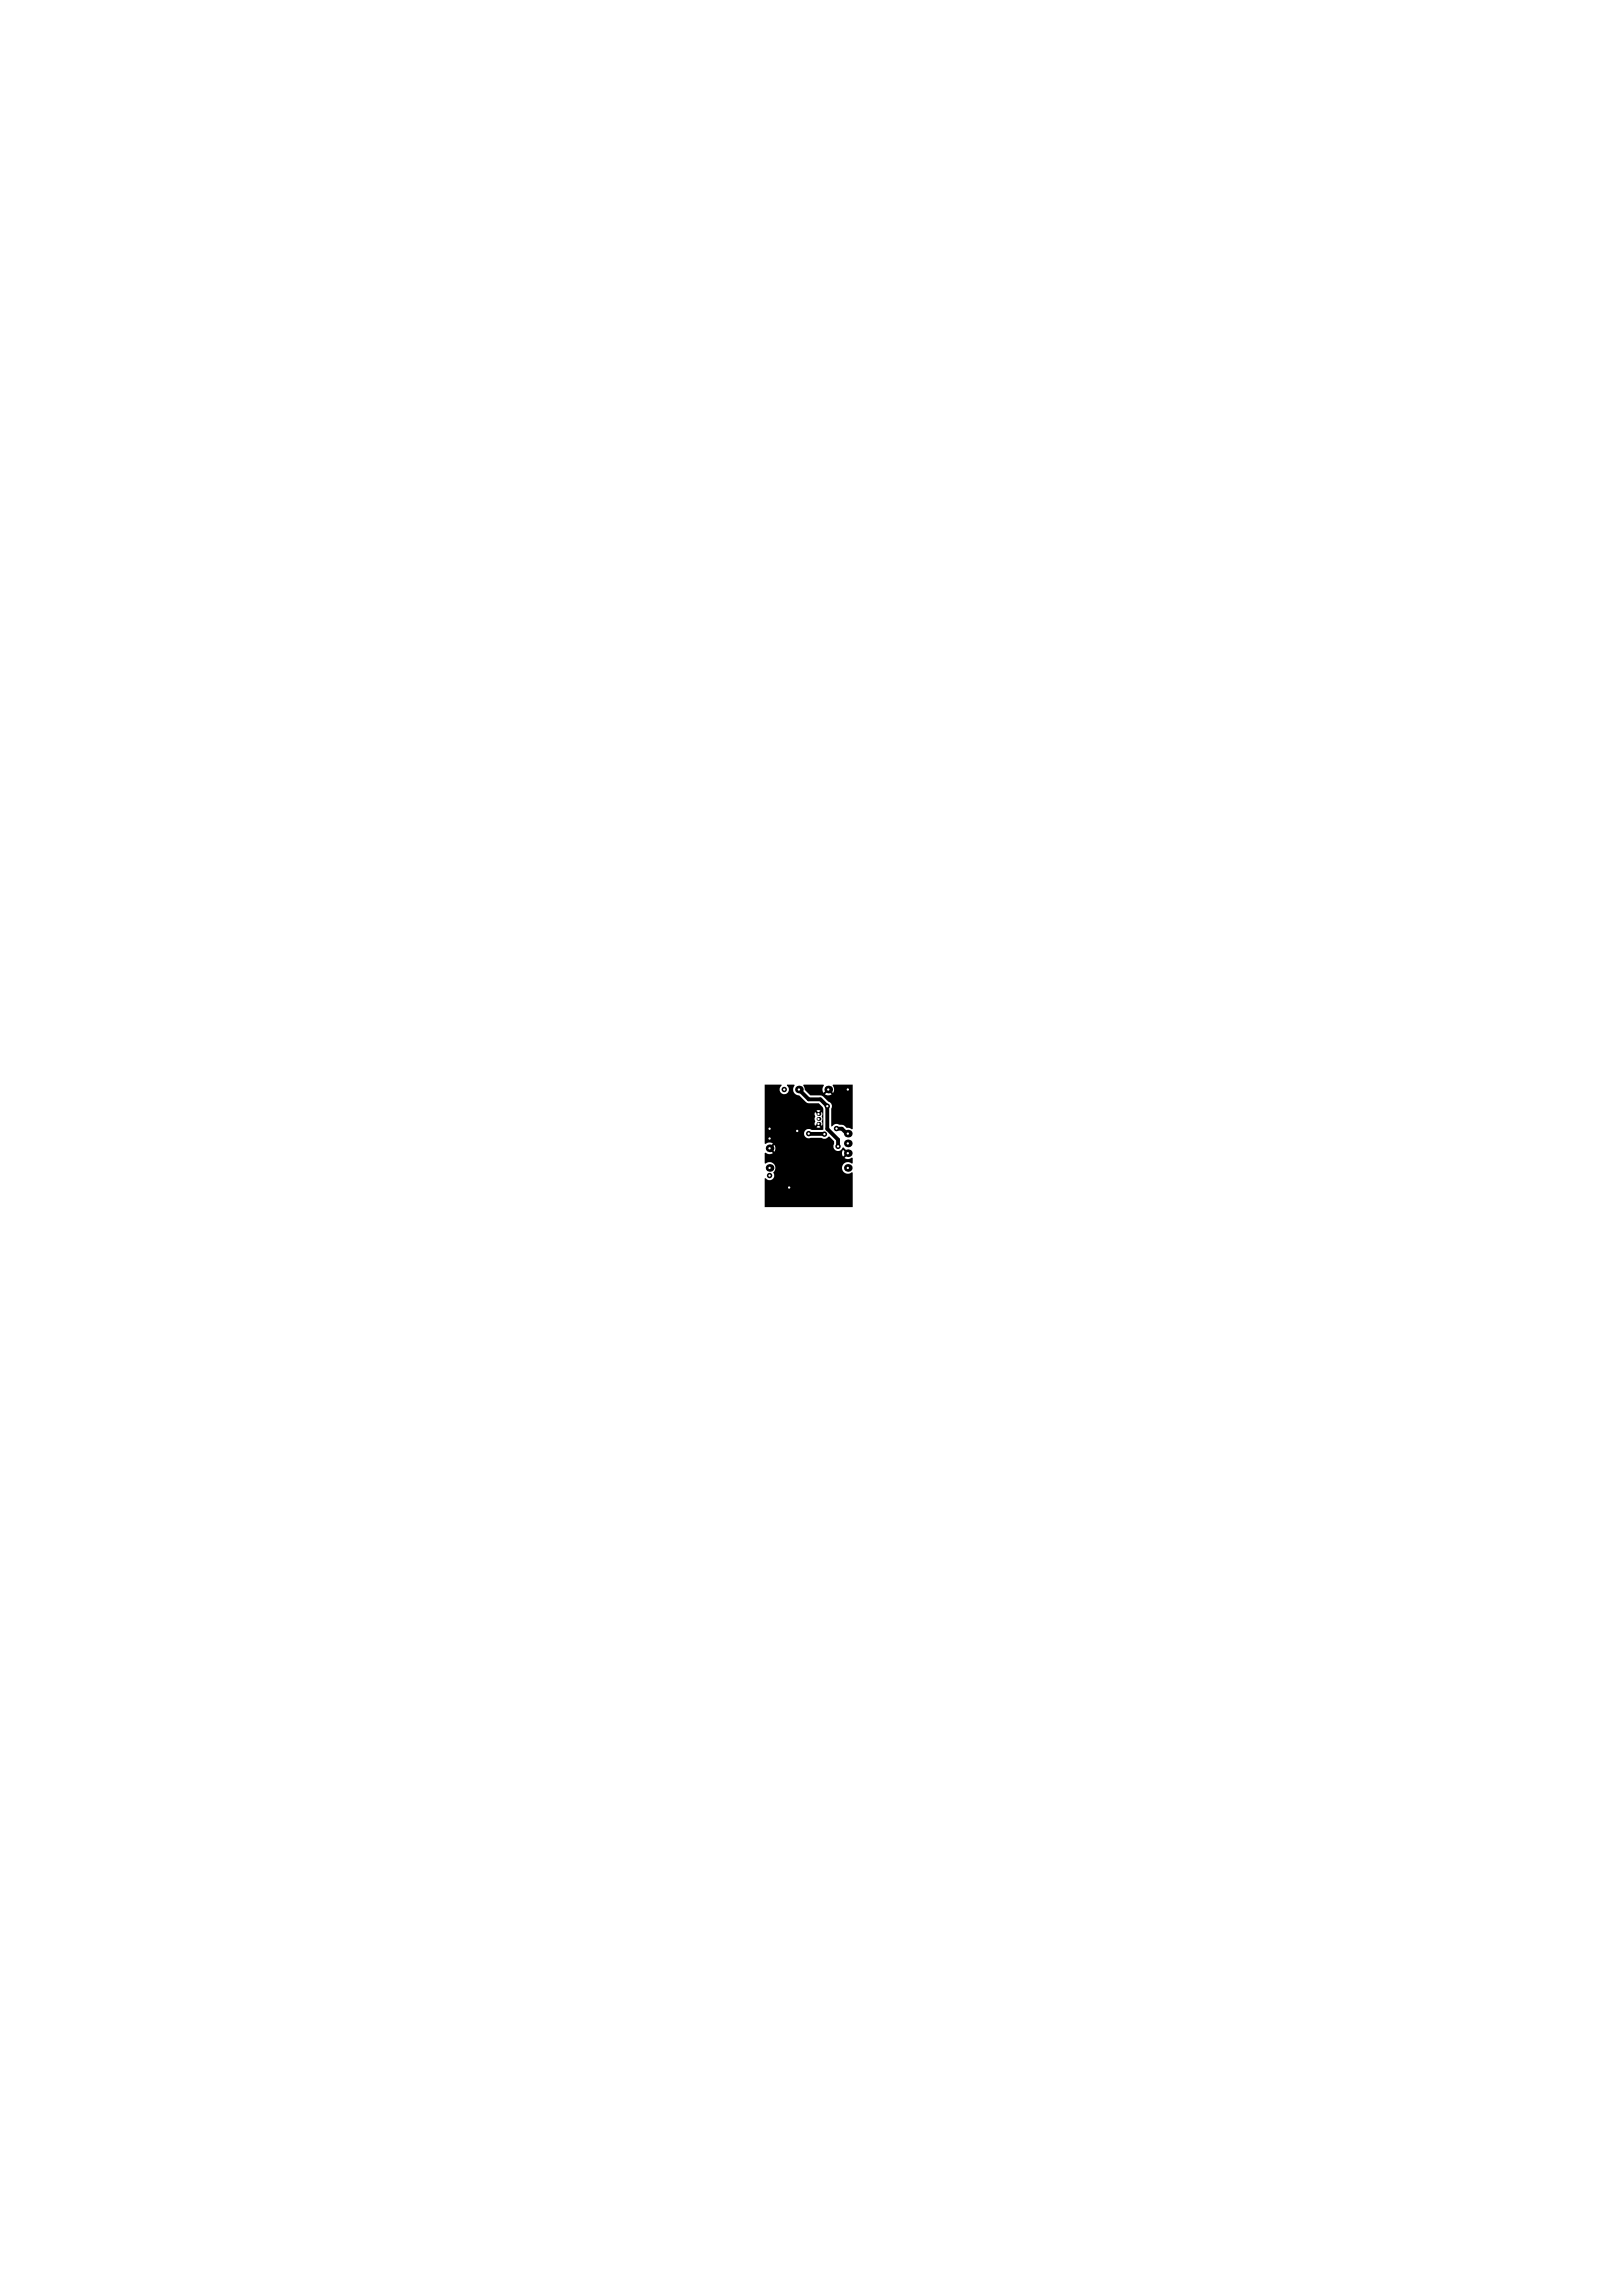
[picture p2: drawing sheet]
<svg xmlns="http://www.w3.org/2000/svg" width="210mm" height="297mm" viewBox="0 0 210 297" stroke-linecap="round" stroke-linejoin="round" font-family="sans-serif">
<g fill="#000">
<path d="M99 140.3h2.1v.1a.61 .61 0 0 0-.1 1 .61 .61 0 0 0 .9 0 .61 .61 0 0 0-.1-1l.1-.1h.9v.1a.75 .75 0 0 0-.1 .9 .75 .75 0 0 0 .7 .4l1.1 1h1.5l.5 .5 .1 .2v2.7l-1.6 .1a.6 .6 0 0 0-1 .4 .6 .6 0 0 0 .9 .6h1.4a.61 .61 0 0 0 .9-.1l.1-.1 .6 .6v.4a.61 .61 0 0 0 .3 .9 .61 .61 0 0 0 .8-.4l.2-.1 .6 .7-.1 .1 .1 .1-.5 .5 .1 .1a.74 .74 0 0 0 .8-.1h.1v.7h-.1a.75 .75 0 0 0-1 .1 .75 .75 0 0 0 0 1 .75 .75 0 0 0 1 0l.1 .1v4.5h-11.3v-3.8h.1a.61 .61 0 0 0 .9 .2 .61 .61 0 0 0 .1-.9 .75 .75 0 0 0 .1-1.1 .75 .75 0 0 0-1.1-.1h-.1v-1.3h.1a.75 .75 0 0 0 .9 0l-.5-.5 .1-.1-.1-.1 .5-.6h-.1a.74 .74 0 0 0-.8 .1h-.1zM105.7 143.7l.2 .2 .3-.2-.2-.1zM105.5 143.9l-.1 .3 .1 .2a.48 .48 0 0 0 0 .7l-.1 .2 .1 .4 .3-.4 .1 .1 .1-.1 .4 .4v-.4l-.1-.2a.48 .48 0 0 0 0-.7l.1-.2v-.3l-.4 .3-.1-.1-.1 .1zM105.9 145.6l-.2 .2 .1 .1 .4-.1zM100.2 148.1l-.4 .5 .4 .4 .1-.3zM109.1 148.8l-.1 .3 .1 .5 .4-.4z"/>
<path d="M104 140.3h2.6v.2a.75 .75 0 0 0 0 .9l.5-.5 .1 .1 .1-.1 .5 .5 .1-.2a.74 .74 0 0 0-.2-.8l.1-.1h2.5v5.8h-.1l-.2-.1a.97 .97 0 0 1-.9-.4l-.5-.1a.6 .6 0 0 0-.9 .2h-.1v-2.3a.61 .61 0 0 0-.4-.9l-.8-.7-1.5-.1-.8-.7-.2-.6zM107.2 141.1l-.5 .5 .4 .1 .5-.1z"/>
<circle cx="106.7" cy="146.7" r=".35"/>
</g>
<path d="M103.4 141l1.3 1.2h1.5l.9 .9v2.9l1.4 1.4v.9M104.7 146.7h2M108.3 146h.6l.7 .7h.1" fill="none" stroke="#000" stroke-width=".5"/>
<circle cx="106.7" cy="146.7" r=".15" fill="#fff"/>
<circle cx="108.5" cy="148.3" r=".35" fill="#000"/>
<circle cx="108.5" cy="148.3" r=".15" fill="#fff"/>
<circle cx="107.1" cy="143.1" r=".35" fill="#000"/>
<circle cx="107.1" cy="143.1" r=".15" fill="#fff"/>
<circle cx="103.2" cy="146.3" r=".35" fill="#000"/>
<circle cx="103.2" cy="146.3" r=".15" fill="#fff"/>
<circle cx="108.3" cy="146" r=".35" fill="#000"/>
<circle cx="108.3" cy="146" r=".15" fill="#fff"/>
<circle cx="109.7" cy="141" r=".35" fill="#000"/>
<circle cx="109.7" cy="141" r=".15" fill="#fff"/>
<circle cx="104.7" cy="146.7" r=".35" fill="#000"/>
<circle cx="104.7" cy="146.7" r=".15" fill="#fff"/>
<circle cx="99.6" cy="147.3" r=".35" fill="#000"/>
<circle cx="99.6" cy="147.3" r=".15" fill="#fff"/>
<circle cx="99.6" cy="152.1" r=".35" fill="#000"/>
<circle cx="99.6" cy="152.1" r=".15" fill="#fff"/>
<circle cx="99.6" cy="146" r=".35" fill="#000"/>
<circle cx="99.6" cy="146" r=".15" fill="#fff"/>
<circle cx="102.1" cy="153.6" r=".35" fill="#000"/>
<circle cx="102.1" cy="153.6" r=".15" fill="#fff"/>
<circle cx="101.5" cy="141" r=".35" fill="#000"/>
<circle cx="101.5" cy="141" r=".15" fill="#fff"/>
<circle cx="105.9" cy="144.8" r=".25" fill="#000"/>
<circle cx="105.9" cy="144.8" r=".15" fill="#fff"/>
<circle cx="105.9" cy="145.4" r=".25" fill="#000"/>
<circle cx="105.9" cy="145.4" r=".15" fill="#fff"/>
<circle cx="107.2" cy="141" r=".5" fill="#000"/>
<circle cx="107.2" cy="141" r=".15" fill="#fff"/>
<circle cx="105.9" cy="144.1" r=".25" fill="#000"/>
<circle cx="105.9" cy="144.1" r=".15" fill="#fff"/>
<circle cx="99.6" cy="148.6" r=".5" fill="#000"/>
<circle cx="99.6" cy="148.6" r=".15" fill="#fff"/>
<circle cx="99.6" cy="151.1" r=".5" fill="#000"/>
<circle cx="99.6" cy="151.1" r=".15" fill="#fff"/>
<circle cx="103.4" cy="141" r=".5" fill="#000"/>
<circle cx="103.4" cy="141" r=".15" fill="#fff"/>
<circle cx="109.7" cy="146.7" r=".5" fill="#000"/>
<circle cx="109.7" cy="146.7" r=".15" fill="#fff"/>
<circle cx="109.7" cy="151.1" r=".5" fill="#000"/>
<circle cx="109.7" cy="151.1" r=".15" fill="#fff"/>
<circle cx="109.7" cy="147.9" r=".5" fill="#000"/>
<circle cx="109.7" cy="147.9" r=".15" fill="#fff"/>
<circle cx="109.7" cy="149.2" r=".5" fill="#000"/>
<circle cx="109.7" cy="149.2" r=".15" fill="#fff"/>
</svg>
